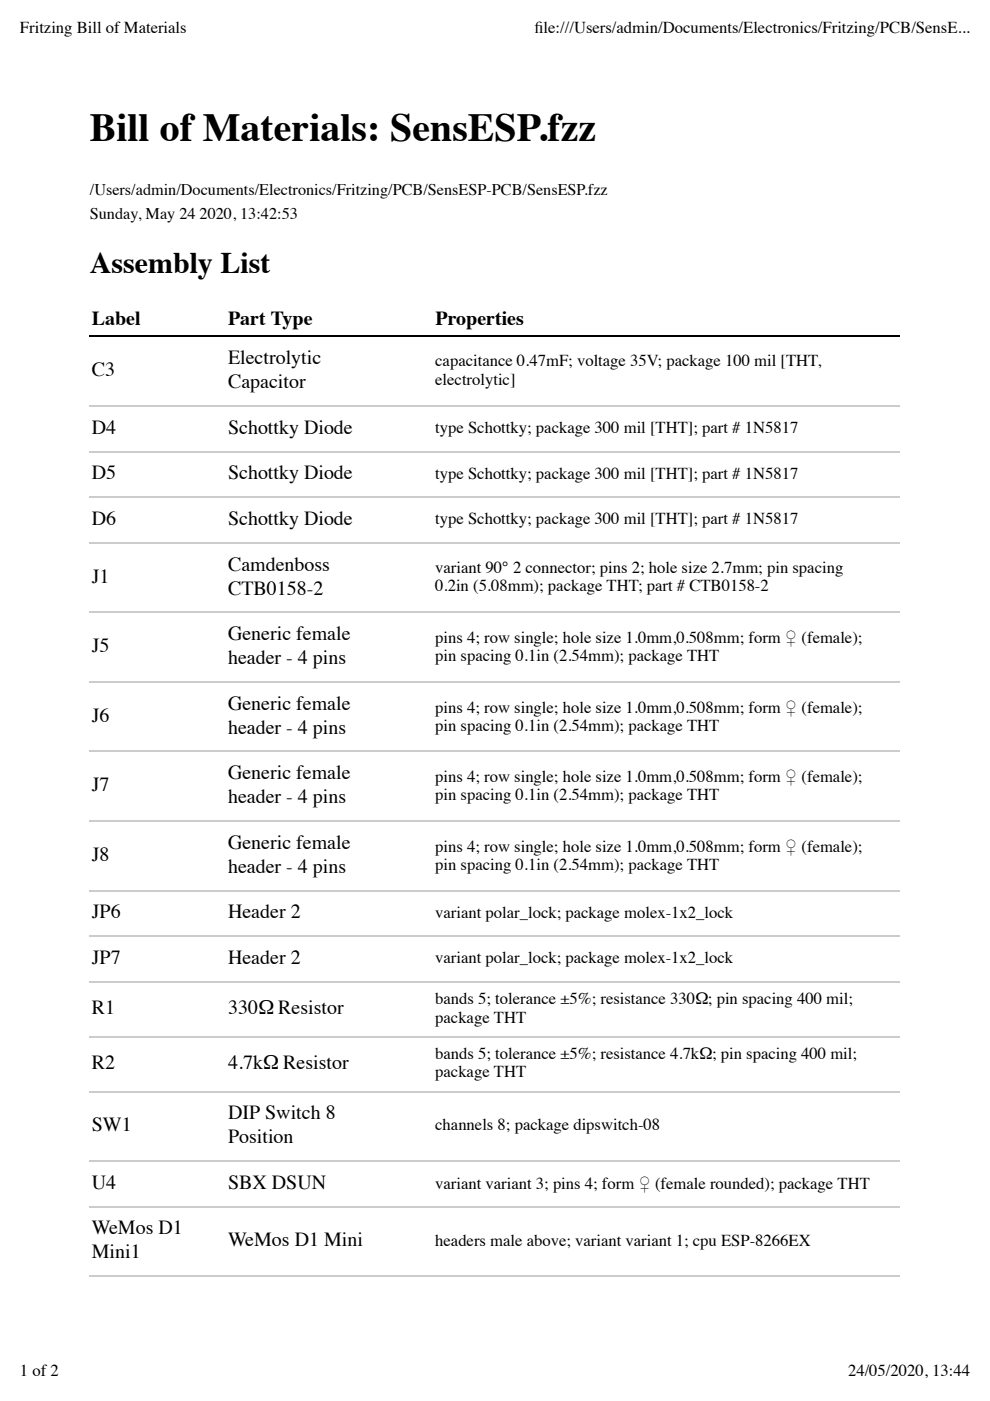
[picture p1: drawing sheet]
<svg xmlns="http://www.w3.org/2000/svg" width="210mm" height="297mm" viewBox="0 0 210 297" stroke-linecap="round" stroke-linejoin="round" font-family="sans-serif">
<defs><g id="words">
<text font-size="8.5" x="19" y="29.8">Bill of Materials: SensESP.fzz</text>
<text font-size="6.3" x="19" y="57.8">Assembly List</text>
<g font-size="4.2">
<text x="19.5" y="68.8">Label</text>
<text x="48.4" y="68.8">Part Type</text>
<text x="92.4" y="68.8">Properties</text>
<text x="48.4" y="77.2">Electrolytic</text>
<text x="19.5" y="79.8">C3</text>
<text x="48.4" y="82.3">Capacitor</text>
<text x="19.5" y="92">D4</text>
<text x="48.4" y="92">Schottky Diode</text>
<text x="19.5" y="101.6">D5</text>
<text x="48.4" y="101.6">Schottky Diode</text>
<text x="19.5" y="111.3">D6</text>
<text x="48.4" y="111.3">Schottky Diode</text>
<text x="19.5" y="123.5">J1</text>
<text x="48.4" y="121">Camdenboss</text>
<text x="48.4" y="126.1">CTB0158-2</text>
<text x="48.4" y="135.7">Generic female</text>
<text x="19.5" y="138.3">J5</text>
<text x="48.4" y="140.8">header - 4 pins</text>
<text x="19.5" y="153">J6</text>
<text x="48.4" y="150.5">Generic female</text>
<text x="48.4" y="155.5">header - 4 pins</text>
<text x="19.5" y="167.8">J7</text>
<text x="48.4" y="165.2">Generic female</text>
<text x="48.4" y="170.3">header - 4 pins</text>
<text x="48.4" y="180">Generic female</text>
<text x="19.5" y="182.5">J8</text>
<text x="48.4" y="185">header - 4 pins</text>
<text x="19.5" y="194.7">JP6</text>
<text x="48.4" y="194.7">Header 2</text>
<text x="19.5" y="204.4">JP7</text>
<text x="48.4" y="204.4">Header 2</text>
<text x="19.5" y="215">R1</text>
<text x="48.4" y="215">330Ω Resistor</text>
<text x="19.5" y="226.7">R2</text>
<text x="48.4" y="226.7">4.7kΩ Resistor</text>
<text x="19.5" y="239.9">SW1</text>
<text x="48.4" y="237.3">DIP Switch 8</text>
<text x="48.4" y="242.4">Position</text>
<text x="19.5" y="252.1">U4</text>
<text x="48.4" y="252.1">SBX DSUN</text>
<text x="19.5" y="261.7">WeMos D1</text>
<text x="19.5" y="266.8">Mini1</text>
<text x="48.4" y="264.3">WeMos D1 Mini</text>
</g>
<g font-size="3.5">
<text x="4.2" y="7.1">Fritzing Bill of Materials</text>
<text x="113.3" y="7.1">f</text>
<text x="113.3" y="7.1">ile:///Users/admin/Documents/Electronics/Fritzing/PCB/SensE...</text>
<text x="92.3" y="77.7">capacitance 0.47mF; voltage 35V; package 100 mil [THT,</text>
<text x="92.3" y="81.5">electrolytic]</text>
<text x="92.3" y="91.8">type Schottky; package 300 mil [THT]; part # 1N5817</text>
<text x="92.3" y="101.5">type Schottky; package 300 mil [THT]; part # 1N5817</text>
<text x="92.3" y="111.1">type Schottky; package 300 mil [THT]; part # 1N5817</text>
<text x="92.3" y="121.4">variant 90° 2 connector; pins 2; hole size 2.7mm; pin spacing</text>
<text x="92.3" y="125.3">0.2in (5.08mm); package THT; part # CTB0158-2</text>
<text x="92.3" y="136.3">pins 4; row single; hole size 1.0mm,0.508mm; form ♀ (female);</text>
<text x="92.3" y="140.2">pin spacing 0.1in (2.54mm); package THT</text>
<text x="92.3" y="151.1">pins 4; row single; hole size 1.0mm,0.508mm; form ♀ (female);</text>
<text x="92.3" y="154.9">pin spacing 0.1in (2.54mm); package THT</text>
<text x="92.3" y="165.8">pins 4; row single; hole size 1.0mm,0.508mm; form ♀ (female);</text>
<text x="92.3" y="169.7">pin spacing 0.1in (2.54mm); package THT</text>
<text x="92.3" y="180.6">pins 4; row single; hole size 1.0mm,0.508mm; form ♀ (female);</text>
<text x="92.3" y="184.4">pin spacing 0.1in (2.54mm); package THT</text>
<text x="92.3" y="194.5">variant polar_lock; package molex-1x2_lock</text>
<text x="92.3" y="204.2">variant polar_lock; package molex-1x2_lock</text>
<text x="92.3" y="212.9">bands 5; tolerance ±5%; resistance 330Ω; pin spacing 400 mil;</text>
<text x="92.3" y="216.8">package THT</text>
<text x="92.3" y="224.6">bands 5; tolerance ±5%; resistance 4.7kΩ; pin spacing 400 mil;</text>
<text x="92.3" y="228.4">package THT</text>
<text x="92.3" y="239.7">channels 8; package dipswitch-08</text>
<text x="92.3" y="252.1">variant variant 3; pins 4; form ♀ (female rounded); package THT</text>
<text x="92.3" y="264.1">headers male above; variant variant 1; cpu ESP-8266EX</text>
<text x="4.2" y="291.7">1 of 2</text>
<text x="179.8" y="291.7">24/05/2020, 13:44</text>
</g>
<g font-size="3.4">
<text x="19" y="41.3">/Users/admin/Documents/Electronics/Fritzing/PCB/SensESP-PCB/SensESP.fzz</text>
<text x="19" y="46.5">Sunday, May 24 2020, 13:42:53</text>
</g>
</g></defs>
<path d="M19 71.3h171.9" fill="none" stroke="#000" stroke-width=".35"/>
<g fill="none" stroke="#ccc" stroke-width=".35">
<path d="M19 86.1h171.9M19 95.8h171.9M19 105.4h171.9M19 115.1h171.9M19 129.8h171.9M19 144.6h171.9M19 159.3h171.9M19 174.1h171.9M19 188.8h171.9M19 198.5h171.9M19 208.1h171.9M19 219.8h171.9"/>
<path d="M19 231.4h171.9M19 246.2h171.9M19 255.8h171.9M19 270.6h171.9"/>
</g>
<use href="#words"/>
</svg>
